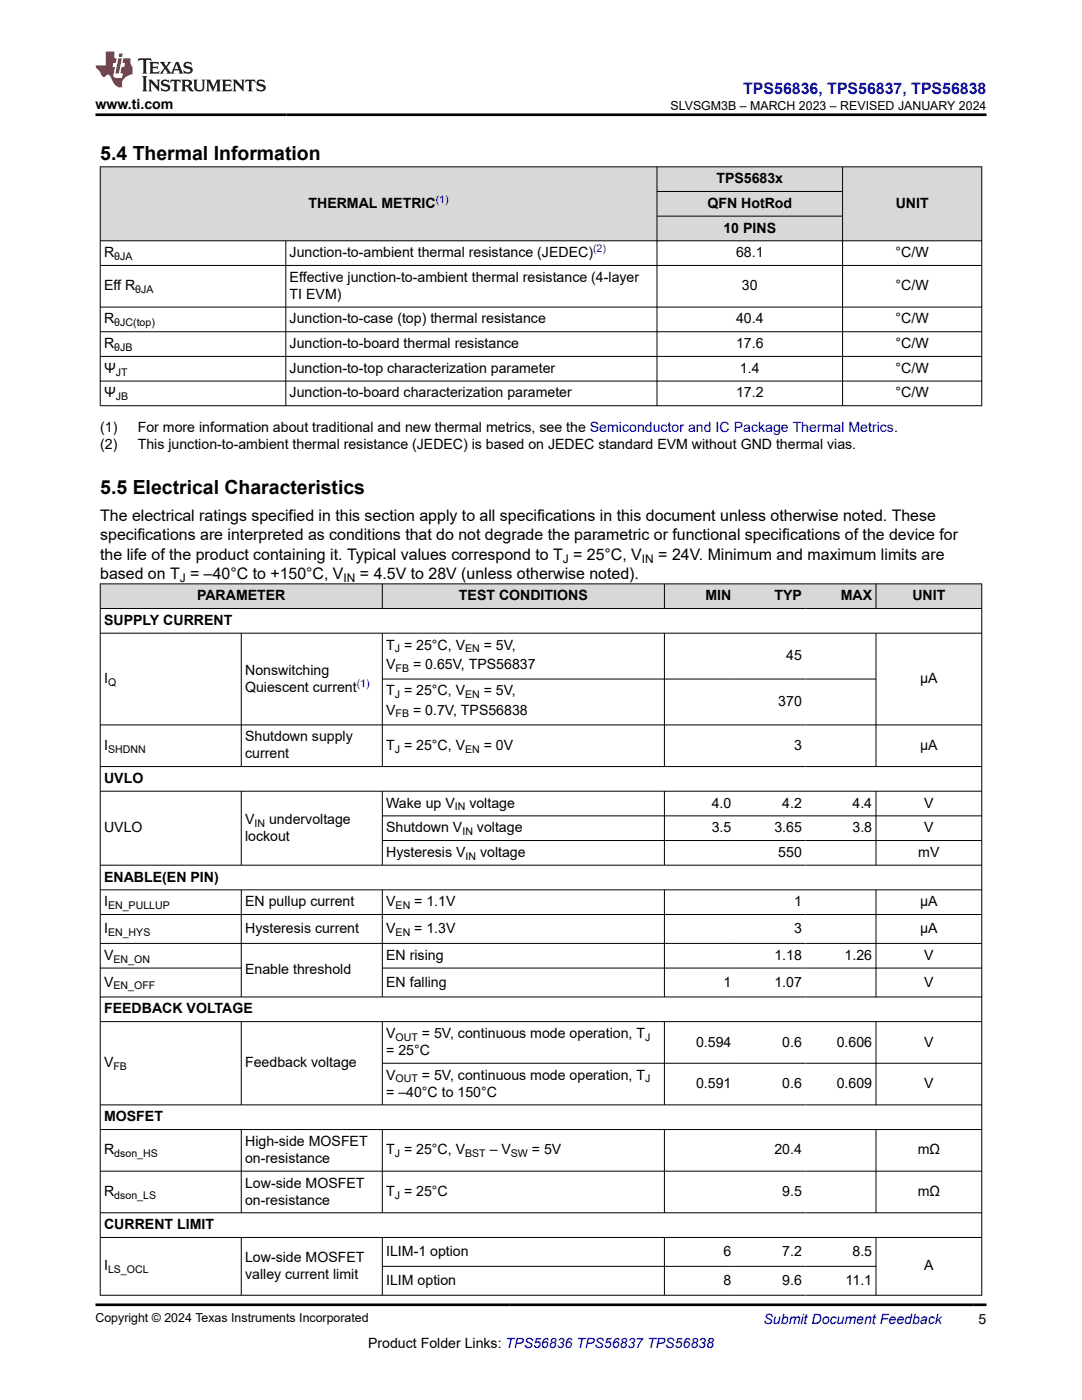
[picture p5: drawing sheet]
<svg xmlns="http://www.w3.org/2000/svg" width="216mm" height="279mm" viewBox="0 0 216 279" stroke-linecap="round" stroke-linejoin="round" font-family="sans-serif">
<defs><g id="words">
<g font-size="3.9">
<text x="20" y="32">5.4 Thermal Information</text>
<text x="20" y="98.6">5.5 Electrical Characteristics</text>
</g>
<text font-size="3.2" fill="#00f" x="148.3" y="18.7">TPS56836, TPS56837, TPS56838</text>
<g font-size="3.2">
<text x="20" y="104">The electrical ratings specified in this section apply to all specifications in this document unless otherwise noted. These</text>
<text x="20" y="107.9">specifications are interpreted as conditions that do not degrade the parametric or functional specifications of the device for</text>
<text x="20" y="111.7">the life of the product containing it. Typical values correspond to T = 25°C, V</text>
<text x="131.4" y="111.7">= 24V. Minimum and maximum limits are</text>
<text x="20" y="115.5">based on T = –40°C to +150°C, V</text>
<text x="71.8" y="115.5">= 4.5V to 28V (unless otherwise noted).</text>
</g>
<g font-size="2.8">
<text x="19" y="21.8">www.ti.com</text>
<text x="61.6" y="41.5">THERMAL METRIC</text>
<text x="141.1" y="41.5">QFN HotRod</text>
<text x="142.9" y="36.6">TPS5683x</text>
<text x="178.7" y="41.5">UNIT</text>
<text x="144.4" y="46.4">10 PINS</text>
<text x="20.8" y="51.3">R</text>
<text x="57.8" y="51.3">Junction-to-ambient thermal resistance (JEDEC)</text>
<text x="146.9" y="51.3">68.1</text>
<text x="178.7" y="51.3">°C/W</text>
<text x="20.8" y="57.9">Eff R</text>
<text x="57.8" y="56.3">Effective junction-to-ambient thermal resistance (4-layer</text>
<text x="57.8" y="59.6">TI EVM)</text>
<text x="148" y="57.9">30</text>
<text x="178.7" y="57.9">°C/W</text>
<text x="20.8" y="64.6">R</text>
<text x="57.8" y="64.6">Junction-to-case (top) thermal resistance</text>
<text x="146.9" y="64.6">40.4</text>
<text x="178.7" y="64.6">°C/W</text>
<text x="20.8" y="69.5">R</text>
<text x="57.8" y="69.5">Junction-to-board thermal resistance</text>
<text x="146.9" y="69.5">17.6</text>
<text x="178.7" y="69.5">°C/W</text>
<text x="20.8" y="74.4">Ψ</text>
<text x="57.8" y="74.4">Junction-to-top characterization parameter</text>
<text x="147.6" y="74.4">1.4</text>
<text x="178.7" y="74.4">°C/W</text>
<text x="20.8" y="79.3">Ψ</text>
<text x="57.8" y="79.3">Junction-to-board characterization parameter</text>
<text x="146.9" y="79.3">17.2</text>
<text x="178.7" y="79.3">°C/W</text>
<text x="20" y="86.1">(1)</text>
<text x="20" y="89.5">(2)</text>
<text x="27.5" y="86.1">For more information about traditional and new thermal metrics, see the Semiconductor and IC Package Thermal Metrics.</text>
<text x="27.5" y="89.5">This junction-to-ambient thermal resistance (JEDEC) is based on JEDEC standard EVM without GND thermal vias.</text>
<text x="39.3" y="119.8">PARAMETER</text>
<text x="91.6" y="119.8">TEST CONDITIONS</text>
<text x="140.8" y="119.8">MIN</text>
<text x="154.5" y="119.8">TYP</text>
<text x="167.8" y="119.8">MAX</text>
<text x="182.1" y="119.8">UNIT</text>
<text x="20.8" y="124.7">SUPPLY CURRENT</text>
<text x="77.1" y="129.6">T = 25°C, V</text>
<text x="96.5" y="129.6">= 5V,</text>
<text x="156.9" y="131.8">45</text>
<text x="20.8" y="136.3">I</text>
<text x="48.9" y="134.6">Nonswitching</text>
<text x="77.1" y="133.4">V</text>
<text x="82.4" y="133.4">= 0.65V, TPS56837</text>
<text x="183.6" y="136.3">µA</text>
<text x="48.9" y="138">Quiescent current</text>
<text x="77.1" y="138.8">T = 25°C, V</text>
<text x="77.1" y="142.6">V</text>
<text x="82.4" y="142.6">= 0.7V, TPS56838</text>
<text x="96.5" y="138.8">= 5V,</text>
<text x="155.3" y="140.9">370</text>
<text x="20.8" y="149.6">I</text>
<text x="48.9" y="147.9">Shutdown supply</text>
<text x="77.1" y="149.6">T = 25°C, V</text>
<text x="96.5" y="149.6">= 0V</text>
<text x="158.4" y="149.6">3</text>
<text x="183.6" y="149.6">µA</text>
<text x="48.9" y="151.3">current</text>
<text x="20.8" y="156.3">UVLO</text>
<text x="77.1" y="161.2">Wake up V</text>
<text x="93.7" y="161.2">voltage</text>
<text x="142" y="161.2">4.0</text>
<text x="156.1" y="161.2">4.2</text>
<text x="170.1" y="161.2">4.4</text>
<text x="184.4" y="161.2">V</text>
<text x="20.8" y="166.1">UVLO</text>
<text x="48.9" y="164.4">V</text>
<text x="48.9" y="167.8">lockout</text>
<text x="53.7" y="164.4">undervoltage</text>
<text x="77.1" y="166.1">Shutdown V</text>
<text x="95.2" y="166.1">voltage</text>
<text x="142" y="166.1">3.5</text>
<text x="154.5" y="166.1">3.65</text>
<text x="170.1" y="166.1">3.8</text>
<text x="184.4" y="166.1">V</text>
<text x="77.1" y="171">Hysteresis V</text>
<text x="95.8" y="171">voltage</text>
<text x="155.3" y="171">550</text>
<text x="183.2" y="171">mV</text>
<text x="20.8" y="175.9">ENABLE(EN PIN)</text>
<text x="20.8" y="180.9">I</text>
<text x="48.9" y="180.9">EN pullup current</text>
<text x="77.1" y="180.9">V</text>
<text x="82.7" y="180.9">= 1.1V</text>
<text x="158.4" y="180.9">1</text>
<text x="183.6" y="180.9">µA</text>
<text x="20.8" y="186.2">I</text>
<text x="20.8" y="191.6">V</text>
<text x="48.9" y="186.2">Hysteresis current</text>
<text x="77.1" y="186.2">V</text>
<text x="77.1" y="191.6">EN rising</text>
<text x="82.7" y="186.2">= 1.3V</text>
<text x="154.5" y="191.6">1.18</text>
<text x="158.4" y="186.2">3</text>
<text x="168.5" y="191.6">1.26</text>
<text x="183.6" y="186.2">µA</text>
<text x="184.4" y="191.6">V</text>
<text x="20.8" y="196.9">V</text>
<text x="48.9" y="194.4">Enable threshold</text>
<text x="77.1" y="196.9">EN falling</text>
<text x="144.4" y="196.9">1</text>
<text x="154.5" y="196.9">1.07</text>
<text x="184.4" y="196.9">V</text>
<text x="20.8" y="202.2">FEEDBACK VOLTAGE</text>
<text x="77.1" y="207.2">V</text>
<text x="84.2" y="207.2">= 5V, continuous mode operation, T</text>
<text x="138.9" y="208.9">0.594</text>
<text x="156.1" y="208.9">0.6</text>
<text x="167" y="208.9">0.606</text>
<text x="184.4" y="208.9">V</text>
<text x="20.8" y="213">V</text>
<text x="48.9" y="213">Feedback voltage</text>
<text x="77.1" y="210.5">= 25°C</text>
<text x="77.1" y="215.5">V</text>
<text x="84.2" y="215.5">= 5V, continuous mode operation, T</text>
<text x="77.1" y="218.9">= –40°C to 150°C</text>
<text x="138.9" y="217.2">0.591</text>
<text x="156.1" y="217.2">0.6</text>
<text x="167" y="217.2">0.609</text>
<text x="184.4" y="217.2">V</text>
<text x="20.8" y="223.8">MOSFET</text>
<text x="20.8" y="230.4">R</text>
<text x="48.9" y="228.7">High-side MOSFET</text>
<text x="48.9" y="232.1">on-resistance</text>
<text x="77.1" y="230.4">T = 25°C, V</text>
<text x="97.7" y="230.4">– V</text>
<text x="106.1" y="230.4">= 5V</text>
<text x="154.5" y="230.4">20.4</text>
<text x="183.1" y="230.4">mΩ</text>
<text x="20.8" y="238.7">R</text>
<text x="48.9" y="237">Low-side MOSFET</text>
<text x="77.1" y="238.7">T = 25°C</text>
<text x="156.1" y="238.7">9.5</text>
<text x="183.1" y="238.7">mΩ</text>
<text x="20.8" y="245.3">CURRENT LIMIT</text>
<text x="48.9" y="240.4">on-resistance</text>
<text x="48.9" y="251.8">Low-side MOSFET</text>
<text x="77.1" y="250.7">ILIM-1 option</text>
<text x="144.4" y="250.7">6</text>
<text x="156.1" y="250.7">7.2</text>
<text x="170.1" y="250.7">8.5</text>
<text x="20.8" y="253.5">I</text>
<text x="48.9" y="255.2">valley current limit</text>
<text x="77.1" y="256.4">ILIM option</text>
<text x="144.4" y="256.4">8</text>
<text x="156.1" y="256.4">9.6</text>
<text x="168.7" y="256.4">11.1</text>
<text x="184.4" y="253.5">A</text>
<text x="73.4" y="269">Product Folder Links: TPS56836 TPS56837 TPS56838</text>
<text x="195.3" y="264.2">5</text>
</g>
<text font-size="2.8" fill="#00f" x="152.4" y="264.2">Submit Document Feedback</text>
<g font-size="2.5">
<text x="133.8" y="21.9">SLVSGM3B – MARCH 2023 – REVISED JANUARY 2024</text>
<text x="19" y="263.9">Copyright © 2024 Texas Instruments Incorporated</text>
</g>
<g font-size="2.4">
<text x="112.3" y="112.3">J</text>
<text x="128.1" y="112.3">IN</text>
<text x="35.9" y="116.1">J</text>
<text x="68.6" y="116.1">IN</text>
</g>
<g font-size="2.1" fill="#00f">
<text x="87" y="40.5">(1)</text>
<text x="118.3" y="50.4">(2)</text>
<text x="71.2" y="137.1">(1)</text>
</g>
<g font-size="2.1">
<text x="22.8" y="51.9">θJA</text>
<text x="27" y="58.5">θJA</text>
<text x="22.8" y="65.1">θJC(top)</text>
<text x="22.8" y="70">θJB</text>
<text x="23.1" y="75">JT</text>
<text x="23.1" y="79.9">JB</text>
<text x="78.8" y="130.2">J</text>
<text x="92.8" y="130.2">EN</text>
<text x="21.6" y="136.9">Q</text>
<text x="78.9" y="134">FB</text>
<text x="78.8" y="139.4">J</text>
<text x="78.9" y="143.2">FB</text>
<text x="92.8" y="139.4">EN</text>
<text x="21.6" y="150.2">SHDNN</text>
<text x="78.8" y="150.2">J</text>
<text x="92.8" y="150.2">EN</text>
<text x="90.8" y="161.7">IN</text>
<text x="50.8" y="165">IN</text>
<text x="92.3" y="166.7">IN</text>
<text x="92.9" y="171.6">IN</text>
<text x="21.6" y="181.4">EN_PULLUP</text>
<text x="78.9" y="181.4">EN</text>
<text x="21.6" y="186.8">EN_HYS</text>
<text x="78.9" y="186.8">EN</text>
<text x="22.6" y="192.1">EN_ON</text>
<text x="22.6" y="197.5">EN_OFF</text>
<text x="78.9" y="207.7">OUT</text>
<text x="128.7" y="207.7">J</text>
<text x="22.6" y="213.6">FB</text>
<text x="78.9" y="216">OUT</text>
<text x="128.7" y="216">J</text>
<text x="22.8" y="231">dson_HS</text>
<text x="78.8" y="231">J</text>
<text x="92.8" y="231">BST</text>
<text x="101.9" y="231">SW</text>
<text x="22.8" y="239.3">dson_LS</text>
<text x="78.8" y="239.3">J</text>
<text x="21.6" y="254.1">LS_OCL</text>
</g>
</g></defs>
<g fill="#d8d8d8">
<path d="M20 33.3h175.9v4.9h-175.9z" fill-rule="evenodd"/>
<path d="M20.1 33.4h110.9v14.6h-110.9z" fill-rule="evenodd"/>
<path d="M131.2 33.4h36.9v4.8h-36.9z" fill-rule="evenodd"/>
<path d="M168.2 33.4h27.6v14.6h-27.6z" fill-rule="evenodd"/>
<path d="M131.2 38.3h36.9v4.8h-36.9z" fill-rule="evenodd"/>
<path d="M131.2 43.2h36.9v4.8h-36.9z" fill-rule="evenodd"/>
</g>
<g fill="none" stroke="#000" stroke-width=".2">
<path d="M19.9 33.3h176.1M20 33.2v47.8M131.1 33.2v47.8M131.1 38.2h37.1M168.1 33.2v47.8M195.9 33.2v47.8M19.9 48.1h176.1M19.9 53h176.1M57 48.1v32.9M131.1 43.1h37.1M19.9 61.3h176.1M19.9 66.2h176.1"/>
<path d="M19.9 71.1h176.1M19.9 76.1h176.1M19.9 81h176.1"/>
</g>
<g fill="#d8d8d8">
<path d="M20 116.5h175.9v4.9h-175.9z" fill-rule="evenodd"/>
<path d="M20.1 116.6h56.1v4.8h-56.1z" fill-rule="evenodd"/>
<path d="M76.3 116.6h56.2v4.8h-56.2z" fill-rule="evenodd"/>
<path d="M132.6 116.6h14v4.8h-14z" fill-rule="evenodd"/>
<path d="M146.6 116.6h14.1v4.8h-14.1z" fill-rule="evenodd"/>
<path d="M160.7 116.6h14v4.8h-14z" fill-rule="evenodd"/>
<path d="M174.9 116.6h20.9v4.8h-20.9z" fill-rule="evenodd"/>
</g>
<g fill="none" stroke="#000" stroke-width=".2">
<path d="M19.9 116.5h176.1M20 116.5v142.1M76.3 116.5v5M132.6 116.5v5M174.8 116.5v5M195.9 116.5v142.1M19.9 121.4h176.1M19.9 126.4h176.1M48.1 126.4v26.6M76.3 126.4v26.6M76.3 135.5h98.6M132.6 126.4v26.6"/>
<path d="M174.8 126.4v26.6M19.9 144.7h176.1M19.9 153h176.1M19.9 157.9h176.1M48.1 157.9v14.8M76.3 157.9v14.8M132.6 157.9v14.8M174.8 157.9v14.8M19.9 177.6h176.1M48.1 177.6v21.4M76.3 177.6v21.4M76.3 162.8h119.7"/>
<path d="M76.3 167.7h119.7M132.6 177.6v21.4M174.8 177.6v21.4M196 172.7h-176.1M19.9 182.5h176.1M19.9 188.3h176.1M19.9 193.2h28.3M19.9 199h176.1M76.3 193.2h119.7M19.9 203.9h176.1M48.1 203.9v16.7M76.3 203.9v16.7"/>
<path d="M76.3 212.2h119.7M132.6 203.9v16.7M174.8 203.9v16.7M19.9 225.4h176.1M19.9 233.7h176.1M48.1 225.4v16.7M76.3 225.4v16.7M132.6 225.4v16.7M174.8 225.4v16.7M196 220.5h-176.1M19.9 242h176.1M19.9 247h176.1"/>
<path d="M19.9 258.5h176.1M48.1 247v11.6M76.3 247v11.6M76.3 252.7h98.6M132.6 247v11.6M174.8 247v11.6"/>
</g>
<path d="M27.7 11.6l-.2 .6 .5-.2h.6v.1v2.2l-.2 .4h1l-.2-.4v-2.2v-.1h.5l.5 .2-.1-.6zM29.8 12.4l.2 .3v1.6l-.2 .4h1.9l.1-.6a1.08 1.08 0 0 1-1.3 .2v-.7h.6l.4 .2v-.7l-.4 .2h-.6v-.5l.2-.2a1 1 0 0 1 1 .3l-.1-.5zM31.8 12.4l1 1.1-1 1.2h.9l-.2-.2 .4-.8 .5 .8-.2 .2h1.6l-.2-.2 .1-.5h1l.1 .5-.1 .2h.9l-.2-.4-.8-1.9h-.5l-1 2.1-.8-1.1 .9-1h-.8l.2 .2-.5 .6-.3-.6 .1-.2zM35.2 12.8l.4 1h-.8zM36.8 12.5a.65 .65 0 0 0-.2 .7 .65 .65 0 0 0 .6 .5l.7 .1 .1 .3a.79 .79 0 0 1-.7 .4 .79 .79 0 0 1-.7-.5l.1 .7 .2-.1a.93 .93 0 0 0 1.1 0 .93 .93 0 0 0 .4-.9 1.46 1.46 0 0 0-1.2-.6l-.1-.3a1.09 1.09 0 0 1 1.2 .2l-.2-.6-.1 .1-.6-.2zM28.4 15.2l.2 .4v2.2l-.2 .4h1l-.2-.4v-2.2l.2-.4zM29.6 15.9l.2 .4v1.5l-.2 .4h.8l-.3-.4v-1.3l1.7 1.8v-2l.2-.4h-.8l.2 .2 .1 1.1-1.2-1.3zM32.3 16a.65 .65 0 0 0-.2 .8 .65 .65 0 0 0 .7 .4l.6 .2 .1 .2a.79 .79 0 0 1-.7 .4 .79 .79 0 0 1-.7-.5l.1 .7 .2-.1a.93 .93 0 0 0 1.1 .1 .93 .93 0 0 0 .4-1 1.46 1.46 0 0 0-1.2-.5l-.1-.4a1.09 1.09 0 0 1 1.2 .2l-.2-.6-.1 .1-.6-.1zM34.1 15.9l-.1 .6a.63 .63 0 0 1 .7-.3l.1 1.6-.3 .4h1l-.2-.4v-1.6a.66 .66 0 0 1 .8 .3l-.1-.6zM36.2 15.9l.2 .4v1.5l-.2 .4h.9l-.2-.2v-.7h.5l.1 .2a.79 .79 0 0 0 1.2 .6l-1-.9a.61 .61 0 0 0 .6-.6 .61 .61 0 0 0-.5-.7zM36.9 16.2h.2a.47 .47 0 0 1 .5 .1 .47 .47 0 0 1 .1 .5l-.2 .1-.6 .1zM38.5 15.9l.2 .2a2.27 2.27 0 0 0 .4 2 1.04 1.04 0 0 0 1.7-.7v-1.3l.2-.2h-.8l.2 .4v1.1a.6 .6 0 0 1-.6 .6 .6 .6 0 0 1-.6-.6v-1.1l.3-.4zM41.1 15.9l.2 .4v1.5l-.2 .4h.7l-.2-.4v-1.4l.9 1.9 .8-1.9v1.4l-.2 .4h1l-.3-.4v-1.5l.3-.4h-.8l-.7 1.5-.7-1.5zM44.3 15.9l.2 .4v1.5l-.2 .4h1.9l.1-.6a1.09 1.09 0 0 1-1.3 .2v-.7h.6l.4 .2v-.6l-.4 .2h-.6v-.6l.2-.1a1.01 1.01 0 0 1 1 .3l-.1-.6zM46.4 15.9l.3 .4v1.5l-.3 .4h.8l-.2-.4v-1.3l1.6 1.8v-2l.2-.4h-.7l.2 .2v1.1l-1.2-1.3zM49 15.9l-.1 .6a.63 .63 0 0 1 .8-.3v1.6l-.3 .4h1l-.2-.4v-1.6a.66 .66 0 0 1 .8 .3l-.1-.6zM51.4 16a.65 .65 0 0 0-.2 .8 .65 .65 0 0 0 .6 .4l.6 .2 .2 .2a.79 .79 0 0 1-.8 .4 .79 .79 0 0 1-.6-.5l.1 .7 .2-.1a.93 .93 0 0 0 1 .1 .93 .93 0 0 0 .5-1 1.46 1.46 0 0 0-1.3-.5l-.1-.4a1.09 1.09 0 0 1 1.3 .2l-.2-.6-.2 .1-.5-.1z" fill="#231f20"/>
<path d="M21.1 10.3v2.7h-2.1l.1 .4 .9 1a.95 .95 0 0 0 .9 .9 .59 .59 0 0 1 .6-.4 .59 .59 0 0 1 .5 .3l.4 .8a1.59 1.59 0 0 0 2.1 1.4 1.61 1.61 0 0 1 1-2.3l1-.3-.1-1.5a1.59 1.59 0 0 1-.4-1.7h-1.4l-.2 .9h.5l-.1 .9h-.5l-.2 .9v.3l.4 .1-.2 .9h-.6a.73 .73 0 0 1-1.1-.7l.3-1.5h-.5l.2-.9h.5l.2-.9h-.5v-1.3zM23.6 11.6l-.6 3.1h.7l.6-3.1zM23.8 10.7l-.1 .6h.7l.1-.6z" fill="#ed1c24"/>
<path d="M19 22.9h177.8M19 260.4h177.8" fill="none" stroke="#000" stroke-width=".53"/>
<use href="#words"/>
</svg>
